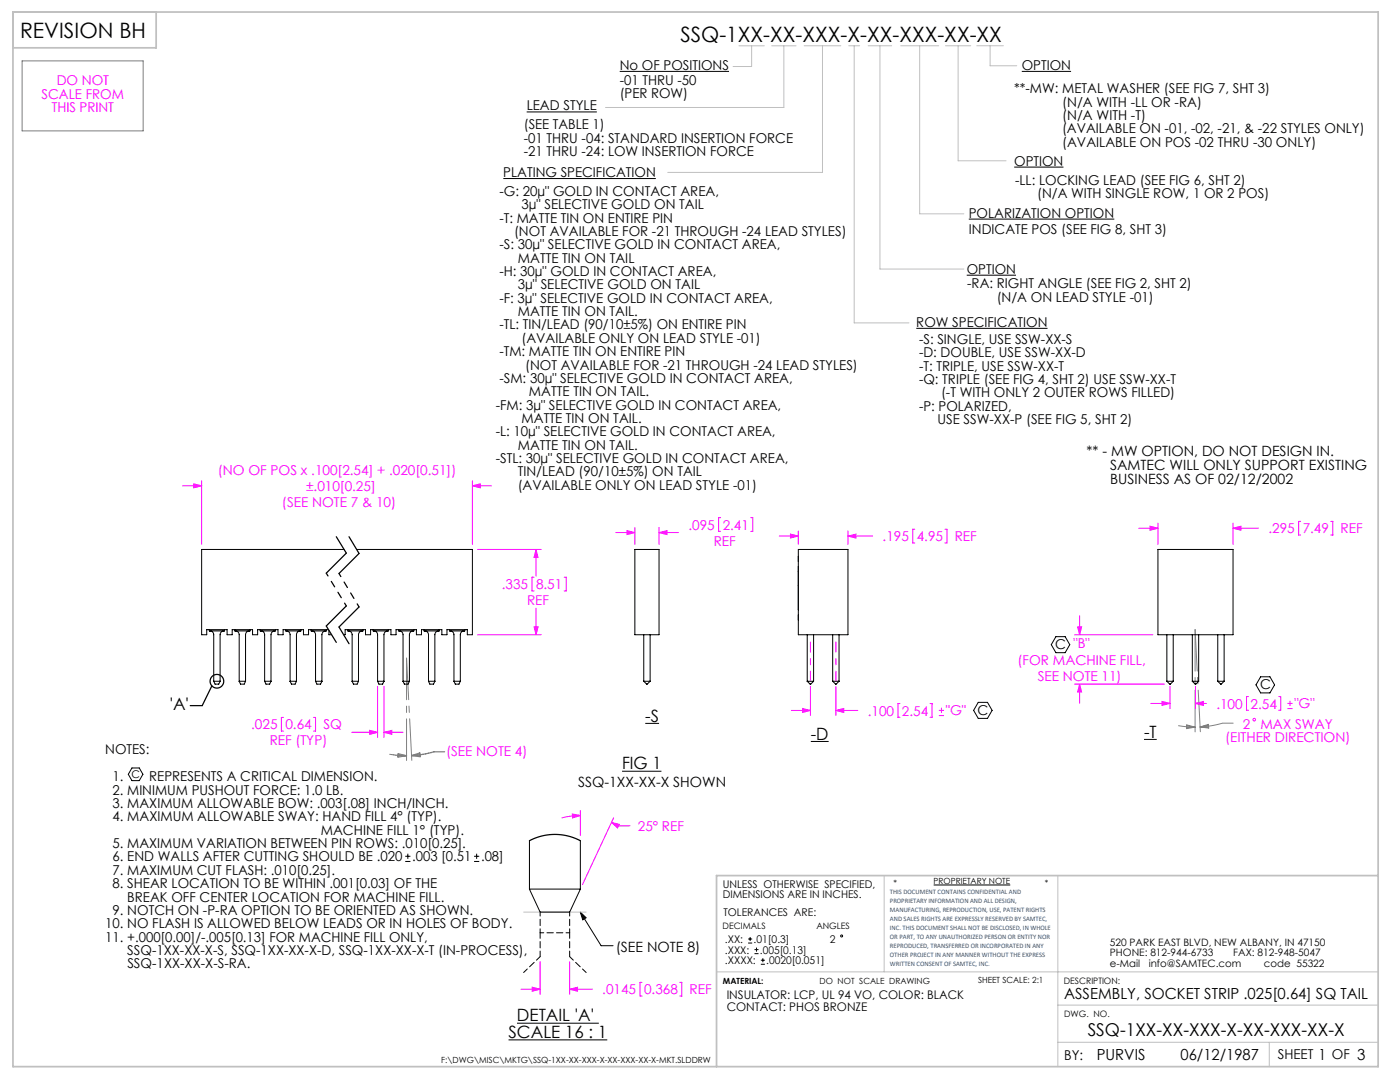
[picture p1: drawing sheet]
<svg xmlns="http://www.w3.org/2000/svg" width="279mm" height="216mm" viewBox="0 0 279 216" stroke-linecap="round" stroke-linejoin="round" font-family="sans-serif">
<defs><g id="words">
<g font-size="4.2">
<text x="4" y="7.6">REVISION BH</text>
<text x="135.8" y="8.5">SSQ-1XX-XX-XXX-X-XX-XXX-XX-XX</text>
</g>
<text font-size="3.5" x="217.1" y="206.7">SSQ-1XX-XX-XXX-X-XX-XXX-XX-X</text>
<g font-size="3.4">
<text x="33.9" y="141.7">'A'</text>
<text x="128.8" y="144">-S</text>
<text x="161.8" y="147.6">-D</text>
<text x="228.3" y="147.2">-T</text>
<text x="124.1" y="153.5">FIG 1</text>
<text x="103.2" y="203.8">DETAIL 'A'</text>
<text x="101.5" y="207.1">SCALE 16 : 1</text>
</g>
<g font-size="3">
<text x="212.4" y="199.4">ASSEMBLY, SOCKET STRIP .025[0.64] SQ TAIL</text>
<text x="218.9" y="211.4">PURVIS</text>
<text x="235.6" y="211.4">06/12/1987</text>
</g>
<g font-size="2.8" fill="#010000">
<text x="216.9" y="91">** - MW OPTION, DO NOT DESIGN IN.</text>
<text x="221.5" y="93.8">SAMTEC WILL ONLY SUPPORT EXISTING</text>
<text x="221.5" y="96.6">BUSINESS AS OF 02/12/2002</text>
</g>
<g font-size="2.8">
<text x="115.4" y="157">SSQ-1XX-XX-X SHOWN</text>
<text x="122.9" y="189.9">(SEE NOTE 8)</text>
</g>
<g font-size="2.7" fill="#f0f">
<text x="11.3" y="17">DO NOT</text>
<text x="8.3" y="19.7">SCALE FROM</text>
<text x="10.3" y="22.3">THIS PRINT</text>
<text x="43.5" y="94.7">(NO OF POS x .100[2.54] + .020[0.51])</text>
<text x="56.3" y="101.2">(SEE NOTE 7 &amp; 10)</text>
<text x="61.1" y="98">±.010[0.25]</text>
<text x="137.4" y="105.7">.095</text>
<text x="144.2" y="105.7">2.41</text>
<text x="176.1" y="108">.195</text>
<text x="183" y="108">4.95</text>
<text x="190.5" y="108">REF</text>
<text x="253.2" y="106.4">.295</text>
<text x="260" y="106.4">7.49</text>
<text x="267.6" y="106.4">REF</text>
<text x="142.4" y="108.9">REF</text>
<text x="100.2" y="117.6">.335</text>
<text x="107" y="117.6">8.51</text>
<text x="105.2" y="120.8">REF</text>
<text x="203.1" y="132.6">(FOR MACHINE FILL,</text>
<text x="207.1" y="135.8">SEE NOTE 11)</text>
<text x="173.2" y="142.8">.100</text>
<text x="180" y="142.8">2.54</text>
<text x="188.8" y="142.7">&quot;G&quot;</text>
<text x="242.8" y="141.4">.100</text>
<text x="249.6" y="141.4">2.54</text>
<text x="258.3" y="141.4">&quot;G&quot;</text>
<text x="50.1" y="145.5">.025</text>
<text x="53.8" y="148.8">REF (TYP)</text>
<text x="57" y="145.5">0.64</text>
<text x="64.5" y="145.5">SQ</text>
<text x="244.5" y="148.1">(EITHER DIRECTION)</text>
<text x="248" y="145.4">2</text>
<text x="251.6" y="145.4">MAX SWAY</text>
<text x="89" y="150.8">(SEE NOTE 4)</text>
<text x="127.3" y="165.8">25° REF</text>
<text x="120.2" y="198.4">.0145</text>
<text x="128.5" y="198.4">0.368</text>
<text x="137.6" y="198.4">REF</text>
</g>
<g font-size="2.7">
<text x="123.7" y="17">-01 THRU -50</text>
<text x="123.7" y="14">No OF POSITIONS</text>
<text x="203.9" y="13.9">OPTION</text>
<text x="105.1" y="22">LEAD STYLE</text>
<text x="123.7" y="19.6">(PER ROW)</text>
<text x="202.4" y="18.6">**-MW: METAL WASHER (SEE FIG 7, SHT 3)</text>
<text x="212" y="21.3">(N/A WITH -LL OR -RA)</text>
<text x="212" y="23.9">(N/A WITH -T)</text>
<text x="104.5" y="25.8">(SEE TABLE 1)</text>
<text x="104.5" y="28.5">-01 THRU -04: STANDARD INSERTION FORCE</text>
<text x="212" y="26.6">(AVAILABLE ON -01, -02, -21, &amp; -22 STYLES ONLY)</text>
<text x="212" y="29.3">(AVAILABLE ON POS -02 THRU -30 ONLY)</text>
<text x="100.4" y="35.3">PLATING SPECIFICATION</text>
<text x="104.5" y="31.1">-21 THRU -24: LOW INSERTION FORCE</text>
<text x="202.4" y="33">OPTION</text>
<text x="99.7" y="39.1">-G: 20µ&quot; GOLD IN CONTACT AREA,</text>
<text x="104.1" y="41.7">3µ&quot; SELECTIVE GOLD ON TAIL</text>
<text x="202.6" y="36.9">-LL: LOCKING LEAD (SEE FIG 6, SHT 2)</text>
<text x="207" y="39.6">(N/A WITH SINGLE ROW, 1 OR 2 POS)</text>
<text x="99.7" y="44.4">-T: MATTE TIN ON ENTIRE PIN</text>
<text x="102.6" y="47.1">(NOT AVAILABLE FOR -21 THROUGH -24 LEAD STYLES)</text>
<text x="193.3" y="43.4">POLARIZATION OPTION</text>
<text x="193.4" y="46.8">INDICATE POS (SEE FIG 8, SHT 3)</text>
<text x="99.7" y="49.7">-S: 30µ&quot; SELECTIVE GOLD IN CONTACT AREA,</text>
<text x="103.4" y="52.4">MATTE TIN ON TAIL</text>
<text x="99.7" y="55.1">-H: 30µ&quot; GOLD IN CONTACT AREA,</text>
<text x="103.3" y="57.7">3µ&quot; SELECTIVE GOLD ON TAIL</text>
<text x="192.9" y="54.6">OPTION</text>
<text x="193" y="57.5">-RA: RIGHT ANGLE (SEE FIG 2, SHT 2)</text>
<text x="99.7" y="65.7">-TL: TIN/LEAD (90/10±5%) ON ENTIRE PIN</text>
<text x="99.7" y="60.4">-F: 3µ&quot; SELECTIVE GOLD IN CONTACT AREA,</text>
<text x="103.3" y="63.1">MATTE TIN ON TAIL.</text>
<text x="182.9" y="65.2">ROW SPECIFICATION</text>
<text x="198.9" y="60.2">(N/A ON LEAD STYLE -01)</text>
<text x="99.7" y="71.1">-TM: MATTE TIN ON ENTIRE PIN</text>
<text x="104.1" y="68.4">(AVAILABLE ONLY ON LEAD STYLE -01)</text>
<text x="183.4" y="68.6">-S: SINGLE, USE SSW-XX-S</text>
<text x="183.4" y="71.3">-D: DOUBLE, USE SSW-XX-D</text>
<text x="99.7" y="76.4">-SM: 30µ&quot; SELECTIVE GOLD IN CONTACT AREA,</text>
<text x="104.8" y="73.7">(NOT AVAILABLE FOR -21 THROUGH -24 LEAD STYLES)</text>
<text x="183.4" y="73.9">-T: TRIPLE, USE SSW-XX-T</text>
<text x="183.4" y="76.6">-Q: TRIPLE (SEE FIG 4, SHT 2) USE SSW-XX-T</text>
<text x="98.9" y="81.7">-FM: 3µ&quot; SELECTIVE GOLD IN CONTACT AREA,</text>
<text x="105.6" y="79.1">MATTE TIN ON TAIL.</text>
<text x="183.4" y="81.9">-P: POLARIZED,</text>
<text x="187.8" y="79.3">(-T WITH ONLY 2 OUTER ROWS FILLED)</text>
<text x="98.9" y="87.1">-L: 10µ&quot; SELECTIVE GOLD IN CONTACT AREA,</text>
<text x="103.3" y="89.7">MATTE TIN ON TAIL.</text>
<text x="104.1" y="84.4">MATTE TIN ON TAIL.</text>
<text x="187.1" y="84.6">USE SSW-XX-P (SEE FIG 5, SHT 2)</text>
<text x="98.9" y="92.4">-STL: 30µ&quot; SELECTIVE GOLD IN CONTACT AREA,</text>
<text x="103.3" y="95.1">TIN/LEAD (90/10±5%) ON TAIL</text>
<text x="103.3" y="97.7">(AVAILABLE ONLY ON LEAD STYLE -01)</text>
<text x="210.6" y="129.6">C &quot;B&quot;</text>
<text x="251.5" y="137.6">C</text>
<text x="195.1" y="142.7">C</text>
<text x="21" y="150.5">NOTES:</text>
<text x="22.5" y="155.9">1.</text>
<text x="29.8" y="155.9">REPRESENTS A CRITICAL DIMENSION.</text>
<text x="22.5" y="158.6">2. MINIMUM PUSHOUT FORCE: 1.0 LB.</text>
<text x="22.5" y="161.2">3. MAXIMUM ALLOWABLE BOW: .003[.08] INCH/INCH.</text>
<text x="22.5" y="163.9">4. MAXIMUM ALLOWABLE SWAY: HAND FILL 4° (TYP).</text>
<text x="64" y="166.5">MACHINE FILL 1° (TYP).</text>
<text x="22.5" y="169.2">5. MAXIMUM VARIATION BETWEEN PIN ROWS: .010[0.25].</text>
<text x="22.5" y="171.9">6. END WALLS AFTER CUTTING SHOULD BE .020</text>
<text x="82.3" y="171.9">.003 [0.51</text>
<text x="96" y="171.9">.08]</text>
<text x="22.5" y="174.6">7. MAXIMUM CUT FLASH: .010[0.25].</text>
<text x="22.5" y="177.2">8. SHEAR LOCATION TO BE WITHIN .001[0.03] OF THE</text>
<text x="25.4" y="179.9">BREAK OFF CENTER LOCATION FOR MACHINE FILL.</text>
<text x="21" y="185.2">10. NO FLASH IS ALLOWED BELOW LEADS OR IN HOLES OF BODY.</text>
<text x="22.5" y="182.5">9. NOTCH ON -P-RA OPTION TO BE ORIENTED AS SHOWN.</text>
<text x="21" y="187.9">11. +.000[0.00]/-.005[0.13] FOR MACHINE FILL ONLY,</text>
<text x="25.4" y="190.5">SSQ-1XX-XX-X-S, SSQ-1XX-XX-X-D, SSQ-1XX-XX-X-T (IN-PROCESS),</text>
<text x="25.4" y="193.2">SSQ-1XX-XX-X-S-RA.</text>
<text x="212.4" y="211.5">BY:</text>
<text x="255" y="211.4">SHEET 1 OF 3</text>
</g>
<g font-size="2.4">
<text x="145" y="199.4">INSULATOR: LCP, UL 94 VO, COLOR: BLACK</text>
<text x="145" y="201.7">CONTACT: PHOS BRONZE</text>
</g>
<g font-size="2.1">
<text x="26.2" y="155.2">C</text>
<text x="144.2" y="177.2">UNLESS OTHERWISE SPECIFIED,</text>
<text x="144.2" y="179.3">DIMENSIONS ARE IN INCHES.</text>
<text x="144.4" y="182.7">TOLERANCES ARE:</text>
<text x="144.7" y="188.2">.XX:</text>
<text x="144.7" y="190.3">.XXX:</text>
<text x="150.4" y="188.2">.01[0.3]</text>
<text x="151.7" y="190.3">.005[0.13]</text>
<text x="165.6" y="188.2">2</text>
<text x="144.7" y="192.4">.XXXX:</text>
<text x="152.9" y="192.4">.0020[0.051]</text>
</g>
<g font-size="2">
<text x="221.5" y="188.7">520 PARK EAST BLVD, NEW ALBANY, IN 47150</text>
<text x="221.5" y="190.8">PHONE: 812-944-6733</text>
<text x="246.1" y="190.8">FAX: 812-948-5047</text>
<text x="221.5" y="193">e-Mail</text>
<text x="229.3" y="193">info@SAMTEC.com</text>
<text x="252.2" y="193">code 55322</text>
</g>
<g font-size="1.8">
<text x="144.2" y="185.4">DECIMALS</text>
<text x="162.9" y="185.4">ANGLES</text>
<text x="212.3" y="196.4">DESCRIPTION:</text>
<text x="212.4" y="202.9">DWG. NO.</text>
</g>
<g font-size="1.7">
<text x="178.3" y="176.8">*</text>
<text x="186.3" y="176.4">PROPRIETARY NOTE</text>
<text x="208.5" y="176.8">*</text>
<text x="144.3" y="196.3">MATERIAL:</text>
<text x="163.6" y="196.3">DO NOT SCALE DRAWING</text>
<text x="195.2" y="196.2">SHEET SCALE: 2:1</text>
<text x="88.1" y="212">F:\DWG\MISC\MKTG\SSQ-1XX-XX-XXX-X-XX-XXX-XX-X-MKT.SLDDRW</text>
</g>
<g font-size="1.4" fill="#1f497d">
<text x="177.6" y="178.4">THIS DOCUMENT CONTAINS CONFIDENTIAL AND</text>
<text x="177.6" y="180.2">PROPRIETARY INFORMATION AND ALL DESIGN,</text>
<text x="177.6" y="182">MANUFACTURING, REPRODUCTION, USE, PATENT RIGHTS</text>
<text x="177.6" y="183.8">AND SALES RIGHTS ARE EXPRESSLY RESERVED BY SAMTEC,</text>
<text x="177.6" y="185.6">INC. THIS DOCUMENT SHALL NOT BE DISCLOSED, IN WHOLE</text>
<text x="177.6" y="187.4">OR PART, TO ANY UNAUTHORIZED PERSON OR ENTITY NOR</text>
<text x="177.6" y="189.2">REPRODUCED, TRANSFERRED OR INCORPORATED IN ANY</text>
<text x="177.6" y="191">OTHER PROJECT IN ANY MANNER WITHOUT THE EXPRESS</text>
<text x="177.6" y="192.8">WRITTEN CONSENT OF SAMTEC, INC.</text>
</g>
</g></defs>
<g fill="none" stroke="#000" stroke-width=".2">
<path d="M123.7 14.2h21.8M203.9 14.2h9.9M100.4 35.6h30.5M105.1 22.3h14M202.4 33.3h9.8M192.9 54.9h9.9M193.3 43.7h29.1M182.9 65.5h26.2M210.7 127h1.9l.9 1.6-.9 1.6h-1.9l-.9-1.6zM251.6 135h1.8l1 1.7-1 1.6h-1.8l-.9-1.6zM26.3 153.2h1.5l.7 1.3-.7 1.3h-1.5l-.7-1.3zM124.1 153.9h7.9"/>
<path d="M128.8 144.3h2.7M161.8 147.9h3.6M195.2 140.1h1.9l.9 1.6-.9 1.6h-1.9l-.9-1.6zM228.3 147.5h2.5M186.3 176.6h15.3M115.8 182l4.2 6.7h2.4M115.8 182l1.2 1.1-.7 .4zM149.3 188.2h.8M149.3 187.4h.8M149.7 187v.8M150.6 190.3h.8M150.6 189.5h.8"/>
<path d="M151 189.1v.8M151.8 192.4h.8M151.8 191.6h.8M152.2 191.2v.8M101.5 207.5h19.7M103.2 204.2h16.3"/>
<circle cx="168" cy="186.8" r=".2"/>
</g>
<g fill="none" stroke="#c0c0c0" stroke-width=".2">
<path d="M147.5 9.1h5M150 9.1v4.2h-3.7M154 9.1h4.9M156.4 9.1v12.3h-35.6M160.5 9.1h7.3M164.1 9.1v25.3h-30.8M169.4 9.1h2.2M170.5 9.1v55.3h10.9M173.3 9.1h4.7M175.6 9.1v44.6h16.8M179.7 9.1h7.6M183.5 9.1v33.6h8.9"/>
<path d="M188.7 9.1h5M191.2 9.1v23h9.6M194.9 9.1h5.4M197.6 9.1v4h5.3M176.5 174.7v19.2M211.1 174.7v38.1M104.5 182h12.5M143 193.9h132M211.1 208h63.9M211.1 200.6h63.9M253.3 208v4.8"/>
</g>
<path d="M2.6 2.4h272.4v210.4h-272.4zM31.2 2.4v7.1h-28.6M275 174.7h-132v38.1" fill="none" stroke="#c0c0c0" stroke-width=".35"/>
<g fill="none" stroke="#f0f" stroke-width=".2">
<path d="M36.4 96.9h3.8M38.7 96.5l1.5 .4-1.5 .4zM40.2 95.9v12.7M94.3 96.9l1.6-.4v.8zM94.3 95.9v12.7M94.3 96.9h3.8M95.3 109.6h12.7M106.6 115.2h-.4v2.7h.4M107 109.6l.4 1.6h-.8zM107 109.6v5.3M112.6 115.2h.4v2.7h-.4M122.9 106.3h3.8"/>
<path d="M125.1 105.9l1.6 .4-1.6 .4zM126.7 105.3v3.3M131.5 106.3l1.6-.4v.8zM131.5 105.3v3.3M131.5 106.3h3.9M143.8 103.3h-.4v2.7h.4M149.8 103.3h.4v2.7h-.4M155.5 107h3.8M157.7 106.6l1.6 .4-1.6 .4zM159.3 106v2.6M169.2 107l1.6-.4v.8zM169.2 106v2.6"/>
<path d="M169.2 107h5M182.6 105.6h-.4v2.7h.4M188.6 105.6h.4v2.7h-.4M227.3 105.4h3.8M229.5 105l1.6 .4-1.6 .4zM231.1 104.4v4.2M246.1 105.4l1.6-.4v.8zM246.1 104.4v4.2M246.1 105.4h5.1M259.6 104h-.4v2.8h.4M265.6 104h.4v2.8h-.4M75.4 137v10.1"/>
<path d="M76.6 137v10.1M95.3 126.7h12.7M106.6 125.1h.8l-.4 1.6zM107 121.4v5.3M161.7 137v5.8M166.8 137v5.8M214.4 126.7h15.7M214.4 136.5h18M215.1 125.1h.8l-.4 1.6zM215.5 136.5l.4 1.6h-.8zM215.5 122.8v3.9M215.5 136.5v3.8"/>
<path d="M231.9 140l1.6 .4-1.6 .4zM233.5 137v4.4M238.6 137v4.4M249.2 139h-.4v2.7h.4M255.2 139h.4v2.7h-.4M257.5 139.8v1.1M56.6 143.2h-.4v2.7h.4M62.6 143.2h.4v2.7h-.4M70.2 146.1h5.2M73.8 145.7l1.6 .4-1.6 .4zM76.6 146.1l1.6-.4v.8zM76.6 146.1h3.8"/>
<path d="M157.9 141.8h3.8M160.2 141.4l1.5 .4-1.5 .4zM166.8 141.8l1.6-.4v.8zM166.8 141.8h4.4M179.6 140.4h-.4v2.7h.4M185.6 140.4h.4v2.7h-.4M187.4 142.8h1M187.4 141.8h1M187.9 141.2v1.1M229.7 140.4h3.8M238.6 140.4l1.6-.4v.8zM238.6 140.4h2.2"/>
<path d="M256.9 141.4h1.1M256.9 140.4h1.1M114.2 162.4l1.6 .3-1.5 .5zM115.8 162.7l-1.9 .1-1.8 .4M115.8 161.7v5M122 164.1l1.6 .4-.4 .7zM122 164.1l1.3 .7h2.4M122.5 163.2l-6.2 13.3M104 197.4h3.8M106.2 197l1.6 .4-1.6 .4zM107.8 191.9v6.5M113.7 197.4l1.6-.4v.8z"/>
<path d="M113.7 191.9v6.5M113.7 197.4h4.5M128.1 196h-.4v2.8h.4M135.7 196h.4v2.8h-.4"/>
<circle cx="250.3" cy="143.6" r=".26"/>
</g>
<g fill="none" stroke="#000" stroke-width=".25">
<path d="M42.3 136.9l-1.9 3.9h-2.4"/>
<circle cx="43.3" cy="135.9" r="1.36"/>
</g>
<g fill="none" stroke="#808080" stroke-width=".2">
<path d="M4.4 12.2h24.2v13.9h-24.2zM77.8 150.5l3.3 .3M79.5 150.4l1.6 .4M81.1 150.8l-1.7 .3M83.8 150.4l-1.7 .4h1.7M235.1 144.8l3.4 .3M236.8 144.8l1.7 .3M236.8 144.6l1.7 .5-1.7 .3zM238.5 145.1l-1.7 .1M239.5 145.1l1.7-.6v.8zM239.5 145.1h1.7M241.2 144.7l-1.7 .4"/>
<path d="M246.1 144.3a14.1 14.1 0 0 0-4.3 .5l-2.3 .3"/>
</g>
<path d="M67.1 107.1l2 3.3M69.1 110.4l-4 4M69.7 107.1l2 3.3M71.7 110.4l-4 4M65.1 124.9l2 3.3M67.7 125.1l2 3.3M69.1 120.9l-4 4M71.7 121.1l-4 4" fill="none" stroke="#000" stroke-width=".25" stroke-dasharray="6.3 1.3 1.3 1.3 1.3 1.3"/>
<path d="M65.1 114.4l4 6.5" fill="none" stroke="#000" stroke-width=".25" stroke-dasharray="6.3 1.3 1.3 1.3 1.3 1.3" stroke-dashoffset="5.7"/>
<path d="M67.7 114.4l4 6.7" fill="none" stroke="#000" stroke-width=".25" stroke-dasharray="6.3 1.3 1.3 1.3 1.3 1.3" stroke-dashoffset="5.6"/>
<path d="M81.1 131.3l1.1 20.4M238.5 125.6l1.1 20.4M81.1 151.7v-20.4M238.5 146v-20.4" fill="none" stroke="#808080" stroke-width=".2" stroke-dasharray="15.2 1.3 1.3 1.3" stroke-dashoffset="6.9"/>
<path d="M79.5 150.6l1.6 .2-1.7 .1M79.5 150.4l-.1 .7M82.1 150.8l1.7-.6 .1 .8zM88.7 150a14.1 14.1 0 0 0-4.3 .5l-2.3 .3" fill="none" stroke="#808080" stroke-width=".25"/>
<path d="M107.8 182v4.1M107.8 186.1h5.9M113.7 186.1v-4.1" fill="none" stroke="#000" stroke-width=".2" stroke-dasharray="1.3 .6" stroke-dashoffset=".5"/>
<path d="M107.8 186.1v4.8M113.7 190.9v-4.8" fill="none" stroke="#000" stroke-width=".2" stroke-dasharray="1.3 .6" stroke-dashoffset=".2"/>
<path d="M107.8 190.9l-3.3 3.2M117 194.1l-3.3-3.2" fill="none" stroke="#000" stroke-width=".2" stroke-dasharray="1.3 .6" stroke-dashoffset=".3"/>
<path d="M161.7 135.9v-7.8M166.8 135.9v-7.8" fill="none" stroke="#f0f" stroke-width=".2" stroke-dasharray="15.2 1.3 1.3 1.3" stroke-dashoffset="13.2"/>
<path d="M115.8 182l1.2 1.1-.7 .4z" fill="#000"/>
<g fill="#f0f">
<path d="M38.7 96.5l1.5 .4-1.5 .4zM94.3 96.9l1.6-.4v.8zM107 109.6l.4 1.6h-.8zM106.6 125.1h.8l-.4 1.6zM73.8 145.7l1.6 .4-1.6 .4zM76.6 146.1l1.6-.4v.8zM215.1 125.1h.8l-.4 1.6zM215.5 136.5l.4 1.6h-.8zM229.5 105l1.6 .4-1.6 .4zM246.1 105.4l1.6-.4v.8zM122 164.1l1.6 .4-.4 .7zM114.2 162.4l1.6 .3-1.5 .5zM131.5 106.3l1.6-.4v.8zM125.1 105.9l1.6 .4-1.6 .4zM157.7 106.6l1.6 .4-1.6 .4zM169.2 107l1.6-.4v.8z"/>
<path d="M231.9 140l1.6 .4-1.6 .4zM238.6 140.4l1.6-.4v.8zM106.2 197l1.6 .4-1.6 .4zM113.7 197.4l1.6-.4v.8zM166.8 141.8l1.6-.4v.8zM160.2 141.4l1.5 .4-1.5 .4z"/>
</g>
<g fill="none" stroke="#000" stroke-width=".2">
<path d="M68.7 109.6h-28.5v17.1h1.1v-1.1h4v1.1h1v-1.1h4.1v1.1h1v-1.1h4.1v1.1h1v-1.1h4.1v1.1h1v-1.1h4M71.2 109.6h23.1v17.1h-1v-1.1h-4.1v1.1h-1v-1.1h-4.1v1.1h-1v-1.1h-4.1v1.1h-1v-1.1h-4v1.1h-1.1v-1.1h-4v1.1h-.3M126.7 109.6h4.8v17.1h-4.8zM159.3 112h.1M159.3 111h.1M159.3 113.1h.1M159.3 114.1h.1M159.3 116.9h.1M159.3 109.6h9.9v17.1h-9.9zM231.1 109.6h15v17.1h-15zM41.8 125.6v.3h3v-.3M41.9 125.9a.76 .76 0 0 1 .8 .8v9.2"/>
<path d="M42.7 135.9h1.2M42.7 135.9l.2 .6h.8l.2-.6M44.7 125.9a.76 .76 0 0 0-.8 .8v9.2M46.8 125.6v.3h3.1v-.3M47 125.9a.76 .76 0 0 1 .7 .8v9.2M47.7 135.9h1.3M47.7 135.9l.3 .6h.7l.3-.6M49.8 125.9a.76 .76 0 0 0-.8 .8v9.2M51.9 125.6v.3h3.1v-.3M52.1 125.9a.76 .76 0 0 1 .7 .8v9.2M52.8 135.9h1.3M52.8 135.9l.3 .6h.7l.3-.6"/>
<path d="M54.8 125.9a.76 .76 0 0 0-.7 .8v9.2M57 125.6v.3h3.1v-.3M57.1 125.9a.76 .76 0 0 1 .8 .8v9.2M57.9 135.9h1.3M57.9 135.9l.3 .6h.7l.3-.6M59.9 125.9a.76 .76 0 0 0-.7 .8v9.2M62.1 125.6v.3h3v-.3M62.2 125.9a.76 .76 0 0 1 .8 .8v9.2M63 135.9h1.2M63 135.9l.2 .6h.8l.2-.6M65 125.9a.76 .76 0 0 0-.8 .8v9.2M65.6 125.8v.9h.6"/>
<path d="M69.4 125.6v.3h3v-.3M69.5 125.9a.76 .76 0 0 1 .8 .8v9.2M70.3 135.9h1.2M70.3 135.9l.2 .6h.8l.2-.6M72.3 125.9a.76 .76 0 0 0-.8 .8v9.2M74.5 125.6v.3h3v-.3M74.6 125.9a.76 .76 0 0 1 .8 .8v9.2M75.4 135.9h1.2M75.4 135.9l.2 .6h.8l.2-.6M77.4 125.9a.76 .76 0 0 0-.8 .8v9.2M79.5 125.6v.3h3.1v-.3M79.7 125.9a.76 .76 0 0 1 .7 .8v9.2"/>
<path d="M80.4 135.9h1.3M80.4 135.9l.3 .6h.7l.3-.6M82.5 125.9a.76 .76 0 0 0-.8 .8v9.2M84.6 125.6v.3h3.1v-.3M84.8 125.9a.76 .76 0 0 1 .7 .8v9.2M85.5 135.9h1.3M85.5 135.9l.3 .6h.7l.3-.6M87.5 125.9a.76 .76 0 0 0-.7 .8v9.2M89.7 125.6v.3h3.1v-.3M89.8 125.9a.76 .76 0 0 1 .8 .8v9.2M90.6 135.9h1.3M90.6 135.9l.3 .6h.7l.3-.6"/>
<path d="M92.6 125.9a.76 .76 0 0 0-.7 .8v9.2M128.5 126.7v9.2M128.5 135.9h1.2M129.7 126.7v9.2l-.5 .6-.7-.6M159.3 123.7h.1M159.3 122.7h.1M159.3 121.7h.1M161.1 135.9l.6 .6 .7-.6M161.1 126.7v9.2M161.1 135.9h1.3M162.4 126.7v9.2M166.2 135.9l.6 .6 .7-.6"/>
<path d="M166.2 126.7v9.2M166.2 135.9h1.2M167.5 126.7v9.2M232.9 135.9l.5 .6 .7-.6M232.9 126.7v9.2M232.9 135.9h1.2M234.1 126.7v9.2M238 135.9l.5 .6 .7-.6M238 126.7v9.2M238 135.9h1.2M239.2 126.7v9.2M243 126.7v9.2"/>
<path d="M243 135.9h1.3M244.3 126.7v9.2l-.6 .6-.7-.6M80.9 171.9h1M80.9 170.9h1M81.4 170.3v1.1M94.6 171.9h1M94.6 170.9h1M95.1 170.3v1.1M105.7 177.4l2.1 4.6h5.9l2.1-4.6M105.7 177.4h10.1M105.7 167.8v9.6M115.8 167.8v9.6"/>
</g>
<path d="M105.7 167.8a10.9 10.9 0 0 1 10.1 0" fill="none" stroke="#000" stroke-width=".25"/>
<use href="#words"/>
</svg>
